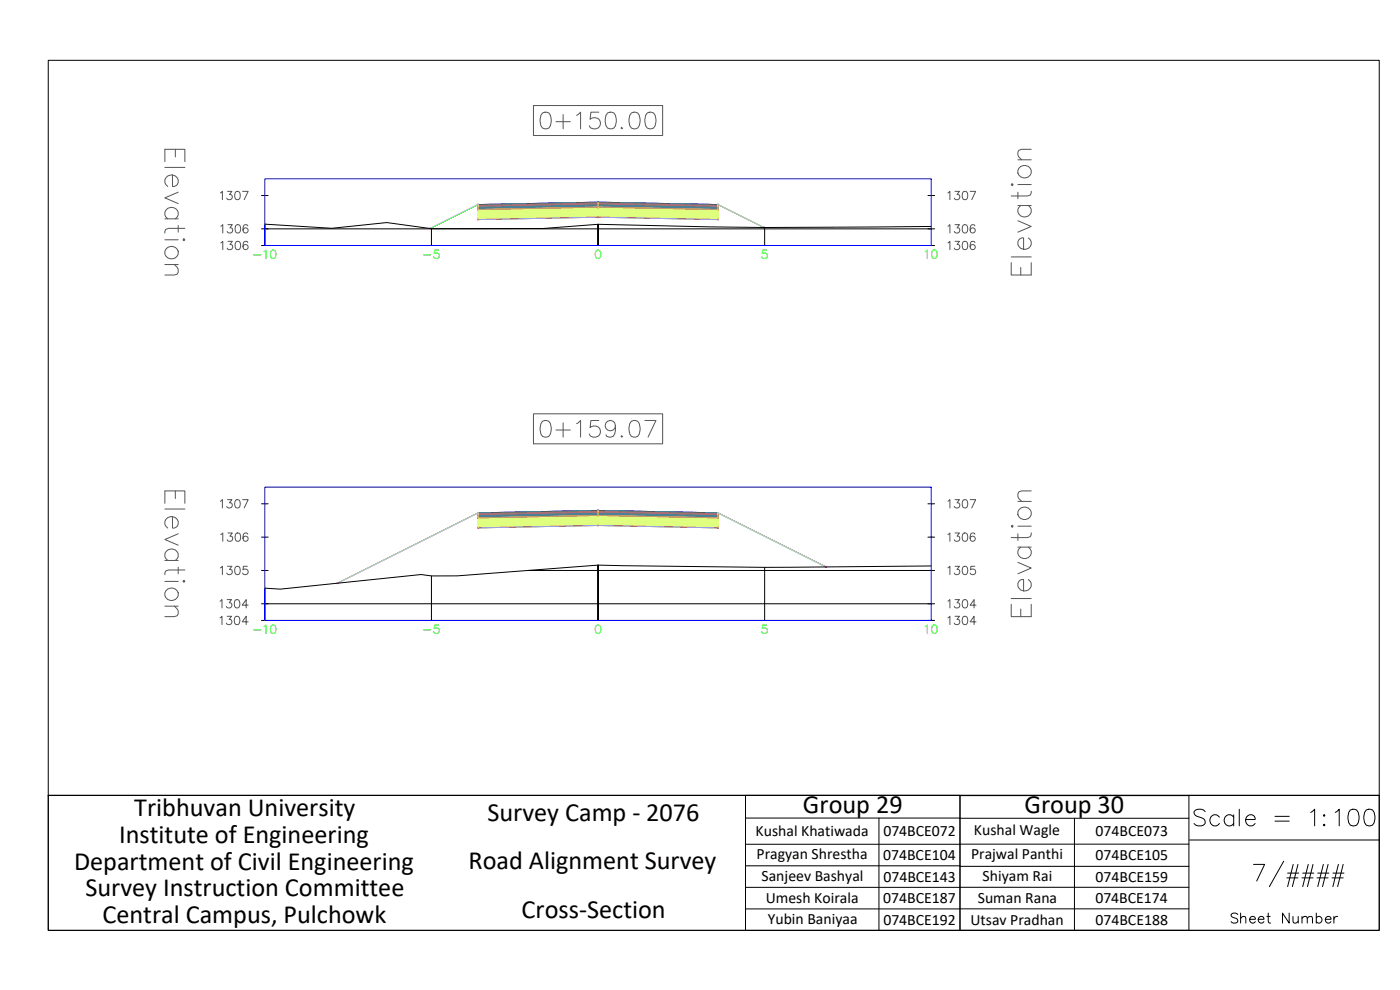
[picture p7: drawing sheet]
<svg xmlns="http://www.w3.org/2000/svg" width="420mm" height="297mm" viewBox="0 0 420 297" stroke-linecap="round" stroke-linejoin="round" font-family="sans-serif">
<defs><g id="words">
<text font-size="8.8" x="357" y="249.1">Scale = 1:100</text>
<g font-size="7.9">
<text x="40.3" y="244.7">Tribhuvan University</text>
<text x="241" y="244">Group 29</text>
<text x="307.5" y="244.1">Group 30</text>
<text x="146.3" y="246.4">Survey Camp - 2076</text>
<text x="35.7" y="252.8">Institute of Engineering</text>
<text x="22.2" y="261">Department of Civil Engineering</text>
<text x="140.6" y="260.7">Road Alignment Survey</text>
<text x="25.6" y="268.9">Survey Instruction Committee</text>
<text x="156.5" y="275.5">Cross-Section</text>
<text x="30.7" y="277.1">Central Campus, Pulchowk</text>
</g>
<text font-size="6.6" x="368.3" y="278.3">Sheet Number</text>
<g font-size="4.7">
<text x="226.8" y="251">Kushal Khatiwada</text>
<text x="265.1" y="250.9">074BCE072</text>
<text x="292.3" y="250.6">Kushal Wagle</text>
<text x="328.8" y="250.9">074BCE073</text>
<text x="227" y="257.7">Pragyan Shrestha</text>
<text x="291.4" y="257.8">Prajwal Panthi</text>
<text x="265" y="258">074BCE104</text>
<text x="328.8" y="258.1">074BCE105</text>
<text x="228.6" y="264.2">Sanjeev Bashyal</text>
<text x="265.1" y="264.5">074BCE143</text>
<text x="294.9" y="264.3">Shiyam Rai</text>
<text x="328.8" y="264.6">074BCE159</text>
<text x="229.8" y="271.1">Umesh Koirala</text>
<text x="265.1" y="271">074BCE187</text>
<text x="293.5" y="271">Suman Rana</text>
<text x="328.7" y="271">074BCE174</text>
<text x="230.4" y="277.1">Yubin Baniyaa</text>
<text x="265.1" y="277.4">074BCE192</text>
<text x="291.3" y="277.5">Utsav Pradhan</text>
<text x="328.8" y="277.4">074BCE188</text>
</g>
</g></defs>
<!-- layer: C-ANNO-VFRM -->
<path d="M76.1 189h2.2M79.2 188l.6-.5v2.5M81.5 187.7a.81 .81 0 0 1 1.2 .3 1.26 1.26 0 0 1-.8 2 1.6 1.6 0 0 1-.4-2.3zM127.1 189h2.1M131.6 187.5h-1.2l-.1 1.1a.88 .88 0 0 1 1.4 0 .88 .88 0 0 1-.2 1.3 .88 .88 0 0 1-1.3-.3M179 187.7a.82 .82 0 0 1 1.2 .3 1.26 1.26 0 0 1-.8 2 1.59 1.59 0 0 1-.4-2.3zM230.1 187.5h-1.2l-.1 1.1a.88 .88 0 0 1 1.3 0 .88 .88 0 0 1-.2 1.3 .88 .88 0 0 1-1.3-.3M277.7 188l.6-.5v2.5M280 187.7a.82 .82 0 0 1 1.1 .3 1.26 1.26 0 0 1-.8 2 1.59 1.59 0 0 1-.3-2.3z" fill="none" stroke="#0f0" stroke-width=".3"/>
<!-- layer: C-ROAD-SCTN-VIEW -->
<g fill="none" stroke="#545454" stroke-width=".3">
<path d="M160.1 31.7h38.8v9h-38.8zM162.8 33.9a1.61 1.61 0 0 1 2.4 .7 4.1 4.1 0 0 1-.5 3.8 1.62 1.62 0 0 1-2.4-.7 4.2 4.2 0 0 1 .5-3.8zM166.9 36.5h4.2M169 34.4v4.3M173.1 34.6l1.1-.9v5M179.7 33.7h-2.4l-.2 2.1a1.77 1.77 0 0 1 2.7 0 1.77 1.77 0 0 1-.4 2.6 1.77 1.77 0 0 1-2.5-.7M182.3 33.9a1.61 1.61 0 0 1 2.4 .7 4.1 4.1 0 0 1-.5 3.8 1.62 1.62 0 0 1-2.3-.7 4.2 4.2 0 0 1 .4-3.8zM186.6 38.2l-.2 .2 .2 .3 .3-.3M189.5 33.9a1.61 1.61 0 0 1 2.4 .7 4.1 4.1 0 0 1-.5 3.8 1.62 1.62 0 0 1-2.4-.7 4.2 4.2 0 0 1 .5-3.8zM194.2 33.9a1.61 1.61 0 0 1 2.4 .7 4.1 4.1 0 0 1-.5 3.8 1.62 1.62 0 0 1-2.3-.7 4.2 4.2 0 0 1 .4-3.8zM49.5 48.5v-3.7h6v3.7M49.5 50.2h6"/>
<path d="M51.8 52.5v3.4a1.72 1.72 0 0 0 1.8-1.7 1.72 1.72 0 0 0-1.8-1.7 1.89 1.89 0 0 0-2.2 1.1 1.89 1.89 0 0 0 .7 2.3M52.6 44.8v2.3M53.5 57.7l-4 1.7 4 1.7M66.1 57.9l.6-.5v2.5M68.3 57.4h1.3l-.7 1a.83 .83 0 0 1 .6 1.3 .83 .83 0 0 1-1.5-.3M70.8 57.5a.82 .82 0 0 1 1.2 .4 1.26 1.26 0 0 1-.9 2 1.59 1.59 0 0 1-.3-2.4zM72.8 57.4h1.7l-1.2 2.5M284.5 57.9l.6-.5v2.5M286.6 57.4h1.3l-.7 1a.83 .83 0 0 1 .6 1.3 .83 .83 0 0 1-1.4-.3M289.1 57.5a.82 .82 0 0 1 1.2 .4 1.26 1.26 0 0 1-.8 2 1.61 1.61 0 0 1-.4-2.4zM291.2 57.4h1.6l-1.2 2.5M303.5 55.4l.3-.3 .3 .3-.3 .3z"/>
<path d="M305.5 57.7v2M305.5 55.4h4M305.5 47.9h4M309.5 57.4l-.3 1.1-.9 .3h-4.8M309.5 44.8h-2.9l-.8 .3-.3 .6v.8l1.1 1.4M49.5 65.7h4M49.5 71.9h4M49.5 79.4h4M50.3 65.7a1.98 1.98 0 0 1 .6-3.5 1.98 1.98 0 0 1 2.6 2.3l-.9 1.2M52.3 79.4l1.2 1.4v.9l-.3 .5-.9 .3h-2.8M53.5 67.7v2M54.9 71.9l.3-.2 .3 .2-.3 .3z"/>
<path d="M55.5 68.5h-4.9l-.8 .3-.3 1.1M66.3 72.9l.6-.5v2.5M66.3 67.9l.6-.5v2.5M68.4 72.4h1.3l-.7 1a.83 .83 0 0 1 .6 1.3 .83 .83 0 0 1-1.4-.3M68.4 67.4h1.3l-.7 1a.83 .83 0 0 1 .6 1.3 .83 .83 0 0 1-1.4-.3M70.9 72.5a.82 .82 0 0 1 1.2 .4 1.26 1.26 0 0 1-.8 2 1.61 1.61 0 0 1-.4-2.4zM70.9 67.5a.81 .81 0 0 1 1.2 .4 1.26 1.26 0 0 1-.8 2 1.61 1.61 0 0 1-.4-2.4zM74.4 72.8a.72 .72 0 0 0-.7-.4 .72 .72 0 0 0-.7 .5 1.47 1.47 0 0 0 .6 2 .78 .78 0 0 0 .9-.7 .78 .78 0 0 0-.7-.8 .78 .78 0 0 0-.9 .7M74.4 67.8a.72 .72 0 0 0-.7-.4 .72 .72 0 0 0-.7 .5 1.47 1.47 0 0 0 .6 2 .78 .78 0 0 0 .9-.7 .78 .78 0 0 0-.7-.8 .78 .78 0 0 0-.9 .7M284.5 72.9l.6-.5v2.5M284.5 67.9l.6-.5v2.5M286.6 72.4h1.3l-.7 1a.83 .83 0 0 1 .6 1.3 .83 .83 0 0 1-1.4-.3"/>
<path d="M286.6 67.4h1.3l-.7 1a.83 .83 0 0 1 .6 1.3 .83 .83 0 0 1-1.4-.3M289.1 72.5a.82 .82 0 0 1 1.2 .4 1.26 1.26 0 0 1-.8 2 1.61 1.61 0 0 1-.4-2.4zM289.1 67.5a.81 .81 0 0 1 1.2 .4 1.26 1.26 0 0 1-.8 2 1.61 1.61 0 0 1-.4-2.4zM292.6 72.8a.72 .72 0 0 0-.7-.4 .72 .72 0 0 0-.6 .5 1.47 1.47 0 0 0 .6 2 .78 .78 0 0 0 .8-.7 .78 .78 0 0 0-.7-.8 .78 .78 0 0 0-.8 .7M292.6 67.8a.72 .72 0 0 0-.7-.4 .72 .72 0 0 0-.6 .5 1.47 1.47 0 0 0 .6 2 .78 .78 0 0 0 .8-.7 .78 .78 0 0 0-.7-.8 .78 .78 0 0 0-.8 .7M303.5 78.8v3.7h6v-3.7M303.5 77.1h6M305.5 66.2l4 1.7-4 1.8M305.5 61.7h4M306.3 61.7a1.98 1.98 0 0 0 .6 3.4 1.98 1.98 0 0 0 2.6-2.3l-.9-1.1M308.6 71.4a1.98 1.98 0 0 1-.5 3.4 1.98 1.98 0 0 1-2.6-2.3 1.53 1.53 0 0 1 1.7-1.1v3.4M306.3 80.2v2.3"/>
<path d="M160.1 124.2h38.8v9h-38.8zM162.8 126.4a1.63 1.63 0 0 1 2.4 .7 4.1 4.1 0 0 1-.5 3.8 1.63 1.63 0 0 1-2.4-.7 4.2 4.2 0 0 1 .5-3.8zM166.9 129h4.2M169 126.9v4.3M173.1 127.1l1.1-.9v5M179.7 126.2h-2.4l-.2 2.1a1.77 1.77 0 0 1 2.7-.1 1.77 1.77 0 0 1-.4 2.7 1.77 1.77 0 0 1-2.5-.7M184.7 127.8a1.55 1.55 0 0 1-2.1 1.3 1.55 1.55 0 0 1-.6-2.4 1.55 1.55 0 0 1 2.5 .2 4.6 4.6 0 0 1-.5 4 1.49 1.49 0 0 1-2.1-.4M186.6 130.7l-.2 .2 .2 .3 .3-.3M189.5 126.4a1.63 1.63 0 0 1 2.4 .7 4.1 4.1 0 0 1-.5 3.8 1.63 1.63 0 0 1-2.4-.7 4.2 4.2 0 0 1 .5-3.8zM193.5 126.2h3.4l-2.4 5M49.5 151v-3.7h6v3.7M49.5 152.7h6"/>
<path d="M51.8 155v3.4a1.72 1.72 0 0 0 1.8-1.7 1.72 1.72 0 0 0-1.8-1.7 1.89 1.89 0 0 0-2.2 1.1 1.89 1.89 0 0 0 .7 2.3M52.6 147.3v2.3M66.1 150.4l.6-.5v2.5M68.3 149.9h1.3l-.7 1a.83 .83 0 0 1 .6 1.3 .83 .83 0 0 1-1.5-.3M68.4 159.9h1.3l-.7 1a.83 .83 0 0 1 .6 1.3 .83 .83 0 0 1-1.4-.3M70.8 150a.82 .82 0 0 1 1.2 .4 1.26 1.26 0 0 1-.9 2 1.59 1.59 0 0 1-.3-2.4zM72.8 149.9h1.7l-1.2 2.5M284.5 150.4l.6-.5v2.5M286.6 159.9h1.3l-.7 1a.83 .83 0 0 1 .6 1.3 .83 .83 0 0 1-1.4-.3M286.6 149.9h1.3l-.7 1a.83 .83 0 0 1 .6 1.3 .83 .83 0 0 1-1.4-.3M289.1 150a.82 .82 0 0 1 1.2 .4 1.26 1.26 0 0 1-.8 2 1.61 1.61 0 0 1-.4-2.4zM291.2 149.9h1.6l-1.2 2.5"/>
<path d="M303.5 157.9l.3-.3 .3 .3-.3 .3zM305.5 157.9h4M305.5 150.4h4M309.5 159.9l-.3 1.1-.9 .3h-4.8M309.5 147.3h-2.9l-.8 .3-.3 .6v.8l1.1 1.4M49.5 168.2h4M49.5 174.4h4M50.3 168.2a1.98 1.98 0 0 1 .6-3.5 1.98 1.98 0 0 1 2.6 2.3l-.9 1.2M53.5 160.2l-4 1.7 4 1.7M53.5 170.2v2M54.9 174.4l.3-.2 .3 .2-.3 .3zM55.5 171h-4.9l-.8 .3-.3 1.1"/>
<path d="M66.1 170.4l.6-.5v2.5M66.3 160.4l.6-.5v2.5M68.2 179.9h1.3l-.7 1a.83 .83 0 0 1 .6 1.3 .83 .83 0 0 1-1.5-.3M68.3 169.9h1.3l-.7 1a.84 .84 0 0 1 .6 1.3 .84 .84 0 0 1-1.5-.3M70.8 170a.81 .81 0 0 1 1.2 .4 1.26 1.26 0 0 1-.9 2 1.59 1.59 0 0 1-.3-2.4zM70.9 160a.82 .82 0 0 1 1.2 .4 1.26 1.26 0 0 1-.8 2 1.61 1.61 0 0 1-.4-2.4zM74.2 169.9h-1.2l-.1 1.1a.88 .88 0 0 1 1.4 0 .88 .88 0 0 1-.2 1.3 .88 .88 0 0 1-1.3-.4M74.4 160.3a.72 .72 0 0 0-.7-.4 .72 .72 0 0 0-.7 .5 1.47 1.47 0 0 0 .6 2 .78 .78 0 0 0 .9-.7 .78 .78 0 0 0-.7-.8 .78 .78 0 0 0-.9 .7M284.5 170.4l.6-.5v2.5M284.5 160.4l.6-.5v2.5M286.6 179.9h1.3l-.7 1a.83 .83 0 0 1 .6 1.3 .83 .83 0 0 1-1.4-.3M286.6 169.9h1.3l-.7 1a.83 .83 0 0 1 .6 1.3 .83 .83 0 0 1-1.4-.3"/>
<path d="M289.1 170a.81 .81 0 0 1 1.2 .4 1.26 1.26 0 0 1-.8 2 1.61 1.61 0 0 1-.4-2.4zM289.1 160a.82 .82 0 0 1 1.2 .4 1.26 1.26 0 0 1-.8 2 1.61 1.61 0 0 1-.4-2.4zM292.6 169.9h-1.2l-.1 1.1a.88 .88 0 0 1 1.3 0 .88 .88 0 0 1-.2 1.3 .88 .88 0 0 1-1.2-.4M292.6 160.3a.72 .72 0 0 0-.7-.4 .72 .72 0 0 0-.6 .5 1.47 1.47 0 0 0 .6 2 .78 .78 0 0 0 .8-.7 .78 .78 0 0 0-.7-.8 .78 .78 0 0 0-.8 .7M303.5 179.6h6M305.5 168.7l4 1.7-4 1.8M305.5 160.2v2M305.5 164.2h4M306.3 164.2a1.98 1.98 0 0 0 .6 3.4 1.98 1.98 0 0 0 2.6-2.3l-.9-1.1M308.6 173.9a1.98 1.98 0 0 1-.5 3.4 1.98 1.98 0 0 1-2.6-2.3 1.53 1.53 0 0 1 1.7-1.1v3.4M49.5 181.9h4M52.3 181.9l1.2 1.4v.9l-.3 .5-.9 .3h-2.8"/>
<path d="M66 185.4l.6-.5v2.5M66 180.4l.6-.5v2.5M68.2 184.9h1.3l-.7 1a.83 .83 0 0 1 .6 1.3 .83 .83 0 0 1-1.5-.3M70.7 185a.81 .81 0 0 1 1.2 .4 1.17 1.17 0 0 1 .1 1.4 1.17 1.17 0 0 1-1.3 .5 1.93 1.93 0 0 1 0-2.3zM70.7 180a.8 .8 0 0 1 1.2 .4 1.27 1.27 0 0 1-.9 2 1.59 1.59 0 0 1-.3-2.4zM74.5 186.6h-1.8l1.2-1.7v2.5M74.5 181.6h-1.8l1.2-1.7v2.5M284.5 185.4l.6-.5v2.5M284.5 180.4l.6-.5v2.5M286.6 184.9h1.3l-.7 1a.83 .83 0 0 1 .6 1.3 .83 .83 0 0 1-1.4-.3M289.1 185a.82 .82 0 0 1 1.2 .4 1.26 1.26 0 0 1-.8 2 1.61 1.61 0 0 1-.4-2.4zM289.1 180a.81 .81 0 0 1 1.2 .4 1.26 1.26 0 0 1-.8 2 1.61 1.61 0 0 1-.4-2.4z"/>
<path d="M292.9 186.6h-1.7l1.1-1.7v2.5M292.9 181.6h-1.7l1.1-1.7v2.5M303.5 181.3v3.7h6v-3.7M306.3 182.7v2.3"/>
<circle cx="307.4" cy="51.5" r="1.98"/>
<circle cx="51.5" cy="75.8" r="1.98"/>
<circle cx="307.4" cy="154" r="1.98"/>
<circle cx="51.5" cy="178.3" r="1.98"/>
</g>
<g fill="none" stroke="#000" stroke-width=".3">
<path d="M78.5 58.7h2M278.5 58.7h2M78.5 73.7h202M78.5 68.7h202M79.5 67.3v6.4M129.5 68.6v5.1M179.5 73.7v-6.4v6.4M229.5 68.3v5.4M78.5 151.2h2M278.5 151.2h2M78.5 171.2h2M78.5 161.2h2"/>
<path d="M79.5 176.5v9.7M129.5 172.8v13.4M158.5 171.2h122M229.5 170.2v16M278.5 161.2h2M78.5 186.2h202M78.5 181.2h202M179.5 186.2v-16.6v16.6"/>
</g>
<path d="M79.5 53.7h200v20h-200zM79.5 146.2h200v40h-200z" fill="none" stroke="#00f" stroke-width=".3"/>
<!-- layer: 0 -->
<path d="M76.1 76.5h2.2M79.2 75.5l.6-.5v2.5M81.5 75.2a.81 .81 0 0 1 1.2 .3 1.26 1.26 0 0 1-.8 2 1.6 1.6 0 0 1-.4-2.3zM127.1 76.5h2.1M131.6 75h-1.2l-.1 1.1a.88 .88 0 0 1 1.4 0 .88 .88 0 0 1-.2 1.3 .88 .88 0 0 1-1.3-.3M179 75.2a.82 .82 0 0 1 1.2 .3 1.26 1.26 0 0 1-.8 2 1.59 1.59 0 0 1-.4-2.3zM230.1 75h-1.2l-.1 1.1a.88 .88 0 0 1 1.3 0 .88 .88 0 0 1-.2 1.3 .88 .88 0 0 1-1.3-.3M277.7 75.5l.6-.5v2.5M280 75.2a.82 .82 0 0 1 1.1 .3 1.26 1.26 0 0 1-.8 2 1.59 1.59 0 0 1-.3-2.3z" fill="none" stroke="#0f0" stroke-width=".3"/>
<!-- layer: C-ANNO-VFRM -->
<g fill="#7f9fff" stroke="#7f9fff" stroke-width=".3">
<path d="M167 60.9l12.5-.2v.2z"/>
<path d="M156 61.4l11-.5h12.5z"/>
<path d="M179.5 60.7l12.5 .2h-12.5z"/>
<path d="M179.5 60.9h12.5l23.5 .5z"/>
<path d="M167 153.4l12.5-.2v.2z"/>
<path d="M156 153.9l11-.5h12.5z"/>
<path d="M179.5 153.2l12.5 .2h-12.5z"/>
<path d="M179.5 153.4h12.5l23.5 .5z"/>
<path d="M143.5 61.4h12.5l11-.5zM143.5 61.4h12.5l-12.5 .2z"/>
<path d="M179.5 60.9l23.5 .5h12.5zM203 61.4h12.5v.2z"/>
<path d="M143.5 153.9h12.5l11-.5zM143.5 153.9h12.5l-12.5 .2z"/>
<path d="M179.5 153.4l23.5 .5h12.5zM203 153.9h12.5v.2z"/>
</g>
<path d="M143.5 61.4l36-.7v.2l-36 .7zM179.5 60.7l36 .7v.2l-36-.7zM143.5 153.9l36-.7v.2l-36 .7zM179.5 153.2l36 .7v.2l-36-.7z" fill="none" stroke="#5c73b8" stroke-width=".3"/>
<g fill="#ffdf7f" stroke="#ffdf7f" stroke-width=".3">
<path d="M167 61.2l12.5-.3v.3z"/>
<path d="M156 61.6l11-.4h12.5z"/>
<path d="M179.5 60.9l12.5 .3h-12.5z"/>
<path d="M179.5 61.2h12.5l23.5 .4z"/>
<path d="M167 153.7l12.5-.3v.3z"/>
<path d="M156 154.1l11-.4h12.5z"/>
<path d="M179.5 153.4l12.5 .3h-12.5z"/>
<path d="M179.5 153.7h12.5l23.5 .4z"/>
<path d="M143.5 61.6h12.5l11-.4zM143.5 61.6h12.5l-12.5 .3z"/>
<path d="M179.5 61.2l23.5 .4h12.5zM203 61.6h12.5v.3z"/>
<path d="M143.5 154.1h12.5l11-.4zM143.5 154.1h12.5l-12.5 .3z"/>
<path d="M179.5 153.7l23.5 .4h12.5zM203 154.1h12.5v.3z"/>
</g>
<path d="M143.5 61.6l36-.7v.3l-36 .7zM179.5 60.9l36 .7v.3l-36-.7zM143.5 154.1l36-.7v.3l-36 .7zM179.5 153.4l36 .7v.3l-36-.7z" fill="none" stroke="#b8a15c" stroke-width=".3"/>
<g fill="#4a8395" stroke="#4a8395" stroke-width=".3">
<path d="M143.5 61.9l36-.7v.7z"/>
<path d="M143.5 61.9h36v.3z"/>
<path d="M179.5 61.2l36 .7h-36z"/>
<path d="M179.5 61.9h36v.3z"/>
<path d="M143.5 154.4l36-.7v.7z"/>
<path d="M143.5 154.4h36v.3z"/>
<path d="M179.5 153.7l36 .7h-36z"/>
<path d="M179.5 154.4h36v.3z"/>
<path d="M143.5 61.9v.3h36zM143.5 62.2h36l-36 .7z"/>
<path d="M179.5 61.9v.3h36zM179.5 62.2h36v.7z"/>
<path d="M143.5 154.4v.3h36zM143.5 154.7h36l-36 .7z"/>
<path d="M179.5 154.4v.3h36zM179.5 154.7h36v.7z"/>
</g>
<path d="M143.5 61.9l36-.7v1l-36 .7zM179.5 61.2l36 .7v1l-36-.7zM143.5 154.4l36-.7v1l-36 .7zM179.5 153.7l36 .7v1l-36-.7z" fill="none" stroke="#4a7095" stroke-width=".3"/>
<g fill="#dfff7f" stroke="#dfff7f" stroke-width=".3">
<path d="M143.5 62.9l36-.7v.7z"/>
<path d="M143.5 62.9h36v2.3z"/>
<path d="M179.5 62.2l36 .7h-36z"/>
<path d="M179.5 62.9h36v2.3z"/>
<path d="M143.5 155.4l36-.7v.7z"/>
<path d="M143.5 155.4h36v2.3z"/>
<path d="M179.5 154.7l36 .7h-36z"/>
<path d="M179.5 155.4h36v2.3z"/>
<path d="M143.5 62.9v2.3h36zM143.5 65.2h36l-36 .7z"/>
<path d="M179.5 62.9v2.3h36zM179.5 65.2h36v.7z"/>
<path d="M143.5 155.4v2.3h36zM143.5 157.7h36l-36 .7z"/>
<path d="M179.5 155.4v2.3h36zM179.5 157.7h36v.7z"/>
</g>
<path d="M143.5 62.9l36-.7v3l-36 .7zM179.5 62.2l36 .7v3l-36-.7zM143.5 155.4l36-.7v3l-36 .7zM179.5 154.7l36 .7v3l-36-.7z" fill="none" stroke="#a5dd00" stroke-width=".3"/>
<path d="M179.3 60.5l.4 .4M179.7 60.5l-.4 .4M179.3 153l.4 .4M179.7 153l-.4 .4" fill="none" stroke="#0ff" stroke-width=".3"/>
<g fill="none" stroke="#f00" stroke-width=".3">
<circle cx="143.5" cy="61.4" r=".15"/>
<circle cx="215.5" cy="61.4" r=".15"/>
<circle cx="143.5" cy="153.9" r=".15"/>
<circle cx="215.5" cy="153.9" r=".15"/>
</g>
<g fill="none" stroke="#d0d" stroke-width=".3">
<circle cx="129.1" cy="68.6" r=".15"/>
<circle cx="143.5" cy="62.9" r=".15"/>
<circle cx="143.5" cy="65.9" r=".15"/>
<circle cx="143.5" cy="61.9" r=".15"/>
<circle cx="179.5" cy="62.2" r=".15"/>
<circle cx="179.5" cy="65.2" r=".15"/>
<circle cx="179.5" cy="60.9" r=".15"/>
<circle cx="179.5" cy="61.2" r=".15"/>
<circle cx="215.5" cy="61.9" r=".15"/>
<circle cx="215.5" cy="65.9" r=".15"/>
<circle cx="215.5" cy="62.9" r=".15"/>
<circle cx="229.3" cy="68.3" r=".15"/>
<circle cx="143.5" cy="154.4" r=".15"/>
<circle cx="143.5" cy="158.4" r=".15"/>
<circle cx="143.5" cy="155.4" r=".15"/>
<circle cx="179.5" cy="154.7" r=".15"/>
<circle cx="179.5" cy="157.7" r=".15"/>
<circle cx="179.5" cy="153.4" r=".15"/>
<circle cx="179.5" cy="153.7" r=".15"/>
<circle cx="215.5" cy="154.4" r=".15"/>
<circle cx="215.5" cy="158.4" r=".15"/>
<circle cx="215.5" cy="155.4" r=".15"/>
<circle cx="101.3" cy="175" r=".15"/>
<circle cx="247.9" cy="170.1" r=".15"/>
</g>
<g fill="none" stroke="#ff7f7f" stroke-width=".3">
<circle cx="143.5" cy="61.6" r=".15"/>
<circle cx="215.5" cy="61.6" r=".15"/>
<circle cx="143.5" cy="154.1" r=".15"/>
<circle cx="215.5" cy="154.1" r=".15"/>
</g>
<path d="M229.2 68.3l-13.7-6.9-36-.7-36 .7-14.4 7.2M247.9 170.1l-32.4-16.2-36-.7-36 .7-42.2 21.1" fill="none" stroke="#7f9fff" stroke-width=".3"/>
<path d="M143.5 61.4l36-.7 36 .7M143.5 153.9l36-.7 36 .7" fill="none" stroke="#396472" stroke-width=".3"/>
<path d="M143.5 61.6l36-.7 36 .7M143.5 154.1l36-.7 36 .7" fill="none" stroke="#95704a" stroke-width=".3"/>
<path d="M143.5 61.9l36-.7 36 .7M143.5 154.4l36-.7 36 .7" fill="none" stroke="#b8735c" stroke-width=".3"/>
<path d="M143.5 62.9l36-.7 36 .7M143.5 155.4l36-.7 36 .7" fill="none" stroke="#b88a5c" stroke-width=".3"/>
<path d="M143.5 65.9l36-.7 36 .7M143.5 158.4l36-.7 36 .7" fill="none" stroke="#ffdf7f" stroke-width=".3"/>
<path d="M143.5 65.9l36-.7 36 .7M143.5 61.4l-14.4 7.2M215.5 61.4l13.7 6.9M143.5 158.4l36-.7 36 .7M143.5 153.9l-42.2 21.1M215.5 153.9l32.4 16.2" fill="none" stroke="#f0f" stroke-width=".3"/>
<path d="M143.5 61.4v4.5M179.5 60.7v4.5M215.5 61.4v4.5M143.5 153.9v4.5M179.5 153.2v4.5M215.5 153.9v4.5" fill="none" stroke="#ff0" stroke-width=".3"/>
<path d="M143.4 61.2l-.1 .2M143.5 61.2l.1 .2M143.6 61.5h-.2M215.4 61.2l-.1 .2M215.5 61.2l.1 .2M215.6 61.5h-.2M143.4 153.8l-.1 .1M143.5 153.7l.1 .2M143.6 154h-.2M215.4 153.8l-.1 .1M215.5 153.7l.1 .2M215.6 154h-.2" fill="none" stroke="#dcdcdc" stroke-width=".3"/>
<path d="M143.5 61.4l-14.4 7.2M215.5 61.4l13.7 6.9M143.5 153.9l-42.2 21.1M215.5 153.9l32.4 16.2" fill="none" stroke="#7fff7f" stroke-width=".3"/>
<path d="M79.5 67.3l20.1 1.2 16.5-1.7 13.4 1.8h33.5l16.5-1.3a1952.9 1952.9 0 0 0 100 .6M279.5 169.8a2271.8 2271.8 0 0 1-100-.2l-42.3 3.2h-7.7l-3.1-.4-42.3 4.4-4.6-.3" fill="none" stroke="#000" stroke-width=".3"/>
<!-- layer: 0 -->
<g fill="none" stroke="#000" stroke-width=".3">
<path d="M14.5 18.1h399.4v220.6h-399.4zM14.5 238.7h399.4v40.4h-399.4zM223.7 238.7h64.4v40.5h-64.4zM288.1 238.7h68.7v40.5h-68.7zM223.7 245.4h64.4M223.7 259.8h64.4M263.8 245.4v33.8M288.1 245.5h68.7M288.1 259.9h68.7M322.5 245.5v33.7M356.8 253.3h-133.1M357 252h56.9"/>
<path d="M376.2 259.4h3.3l-2.3 5M385.2 258.4l-4.2 7.6M388.1 259.4l-1.7 6.6M389.5 259.4l-1.6 6.6M392.6 259.4l-1.6 6.6M394.1 259.4l-1.7 6.6M397.2 259.4l-1.7 6.6M398.6 259.4l-1.7 6.6M401.7 259.4l-1.7 6.6M403.1 259.4l-1.7 6.6M223.7 266.2h64.4M223.7 272.7h64.4"/>
<path d="M288.1 266.2h68.7M288.1 272.7h68.7M386.2 263.4h3.3M386.4 262h3.4M390.7 263.4h3.4M391 262h3.3M395.2 263.4h3.4M395.5 262h3.3M399.8 263.4h3.3M400 262h3.3"/>
</g>
<use href="#words"/>
</svg>
